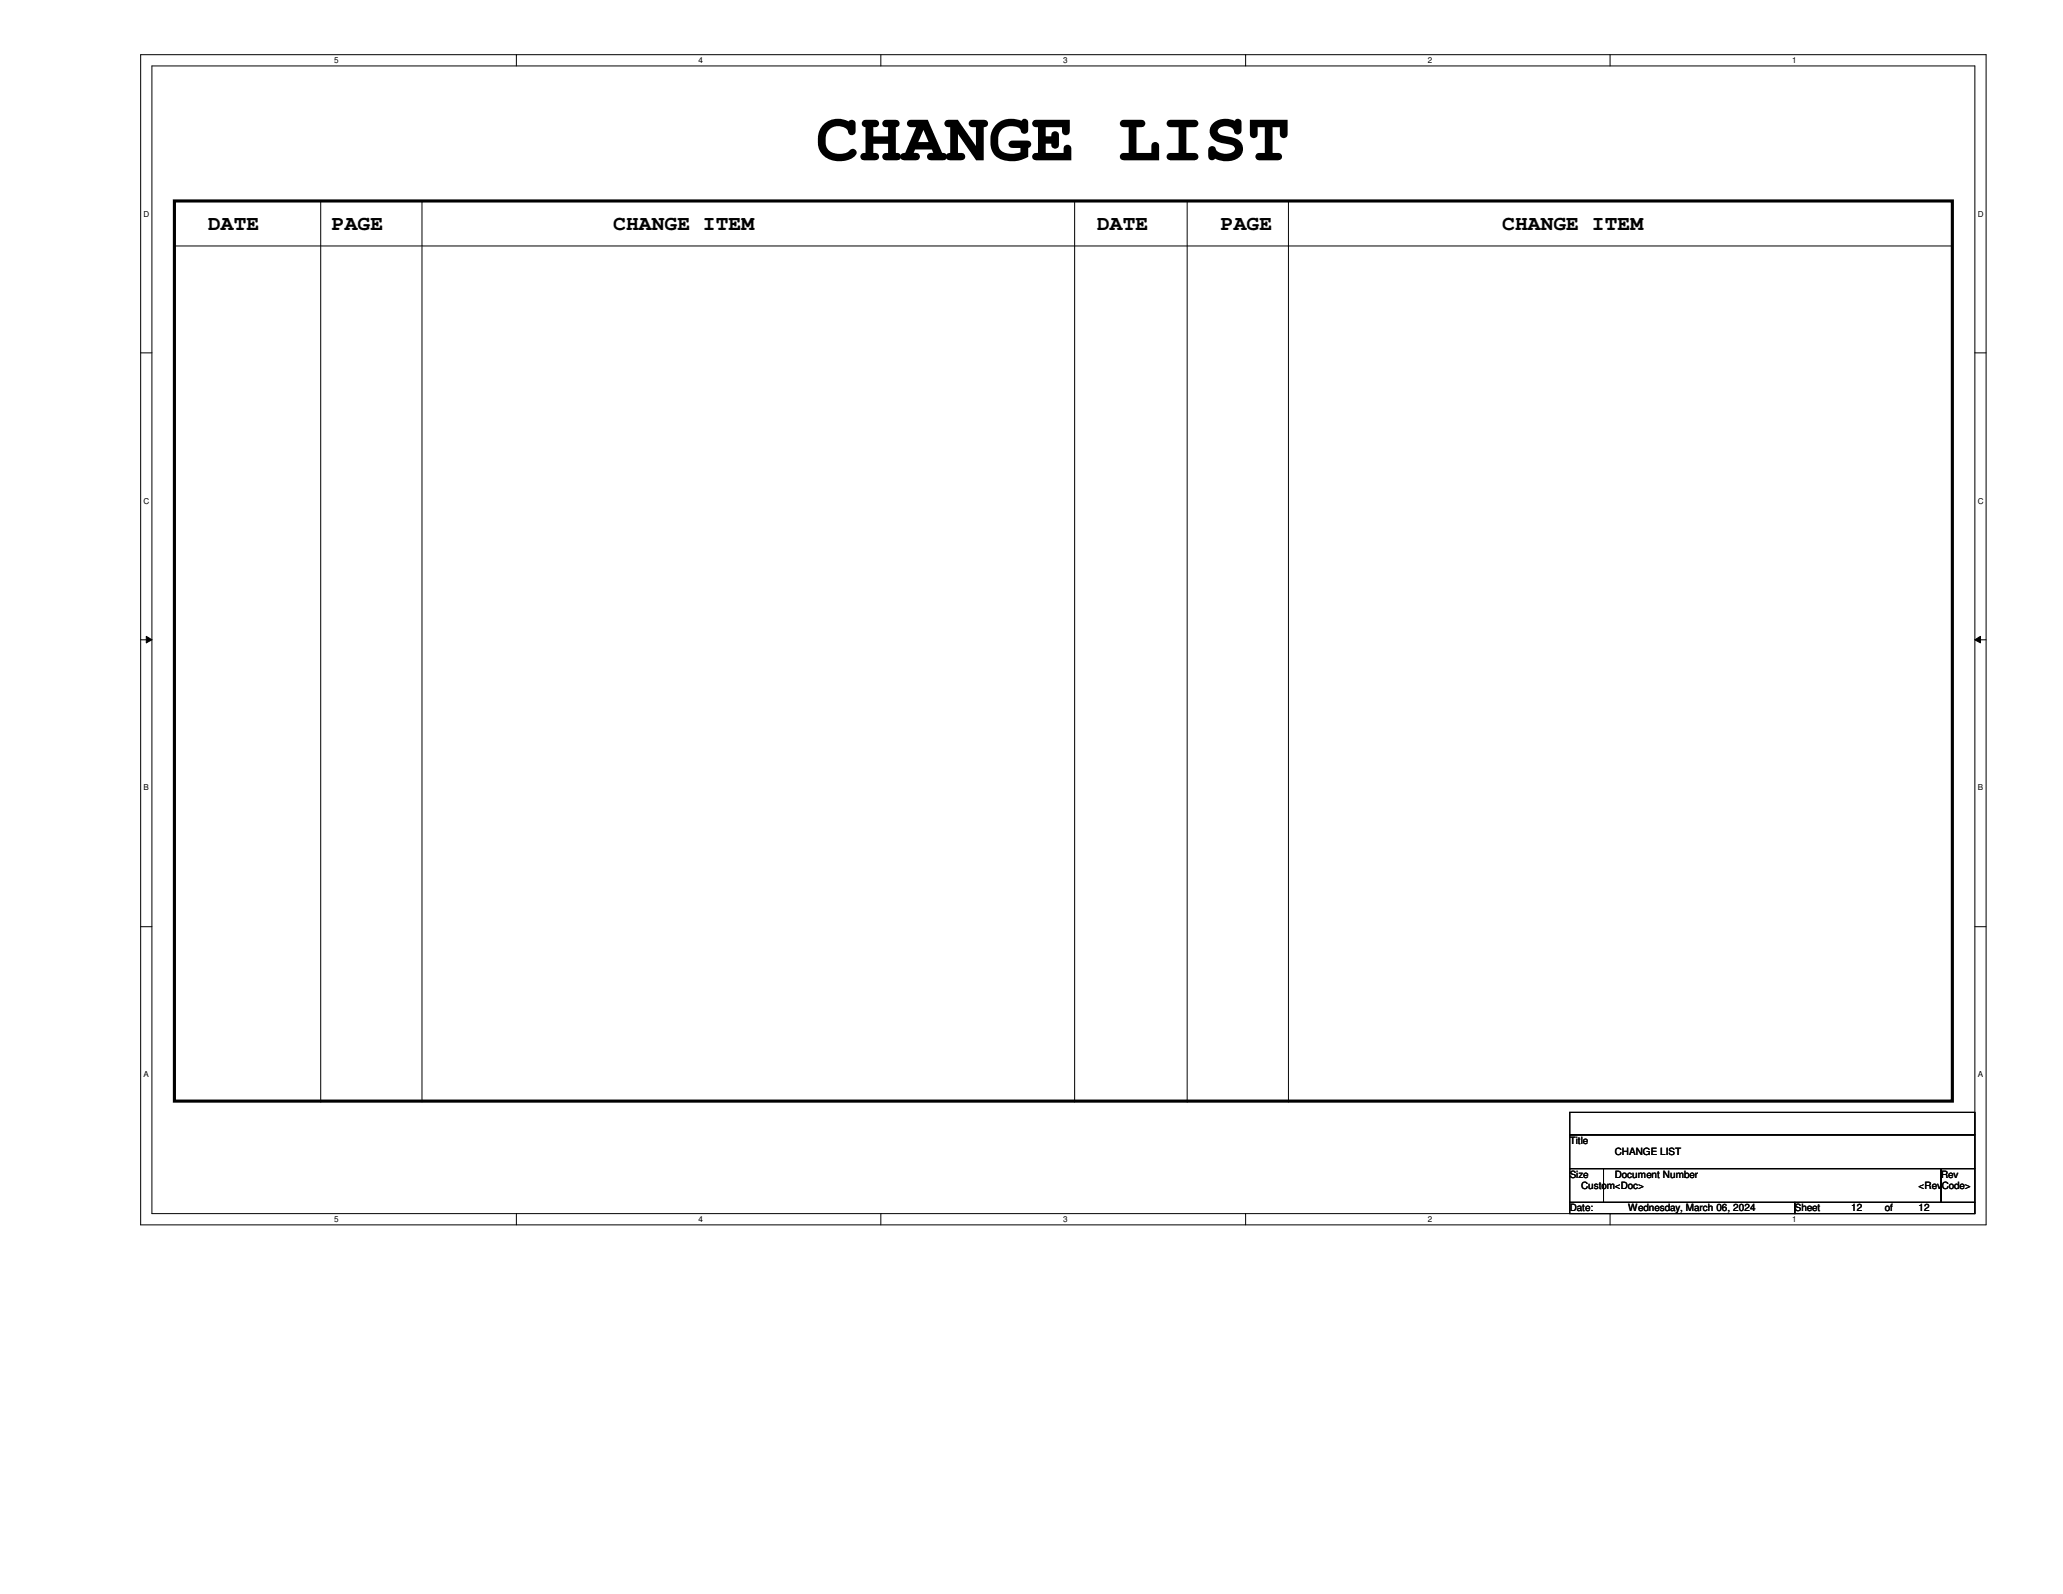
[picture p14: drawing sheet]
<svg xmlns="http://www.w3.org/2000/svg" width="279mm" height="216mm" viewBox="0 0 279 216" stroke-linecap="round" stroke-linejoin="round" font-family="sans-serif">
<defs><g id="words">
<text font-size="9.7" x="110.5" y="21.7">CHANGE LIST</text>
<g font-size="2.9">
<text x="28.2" y="31.2">DATE</text>
<text x="45" y="31.2">PAGE</text>
<text x="83.1" y="31.2">CHANGE ITEM</text>
<text x="148.6" y="31.2">DATE</text>
<text x="165.4" y="31.2">PAGE</text>
<text x="203.5" y="31.2">CHANGE ITEM</text>
</g>
<g font-size="1.4">
<text x="212.6" y="154.9">Title</text>
<text x="212.6" y="159.5">Size</text>
<text x="214.1" y="161">Custom&lt;Doc&gt;</text>
<text x="218.7" y="159.5">Document Number</text>
<text x="218.7" y="156.5">CHANGE LIST</text>
<text x="259.8" y="161">&lt;RevCode&gt;</text>
<text x="262.9" y="159.5">Rev</text>
<text x="212.6" y="164.1">Date:</text>
<text x="220.5" y="164.1">Wednesday, March 06, 2024</text>
<text x="243.1" y="164.1">Sheet</text>
<text x="250.7" y="164.1">12</text>
<text x="255.3" y="164.1">of</text>
<text x="259.8" y="164.1">12</text>
</g>
<g font-size="1.1">
<text x="45.3" y="8.6">5</text>
<text x="94.6" y="8.6">4</text>
<text x="144" y="8.6">3</text>
<text x="193.4" y="8.6">2</text>
<text x="242.7" y="8.6">1</text>
<text x="19.4" y="29.3">D</text>
<text x="267.8" y="29.3">D</text>
<text x="19.4" y="68.2">C</text>
<text x="267.8" y="68.2">C</text>
<text x="19.4" y="107.1">B</text>
<text x="267.8" y="107.1">B</text>
<text x="19.4" y="145.9">A</text>
<text x="267.8" y="145.9">A</text>
<text x="45.3" y="165.5">5</text>
<text x="94.6" y="165.5">4</text>
<text x="144" y="165.5">3</text>
<text x="193.4" y="165.5">2</text>
<text x="242.7" y="165.5">1</text>
</g>
</g></defs>
<path d="M19.1 7.4h249.9v158.5h-249.9zM20.6 8.9h246.9v155.5h-246.9z" fill="none" stroke="#000" stroke-width=".14"/>
<g fill="#fff">
<path d="M45.3 7.6h.5v1.2h-.5z"/>
<path d="M45.3 164.5h.5v1.2h-.5z"/>
</g>
<path d="M69.9 7.4v1.5M69.9 164.4v1.5" fill="none" stroke="#000" stroke-width=".14"/>
<g fill="#fff">
<path d="M94.6 7.6h.6v1.2h-.6z"/>
<path d="M94.6 164.5h.6v1.2h-.6z"/>
</g>
<path d="M119.3 7.4v1.5M119.3 164.4v1.5" fill="none" stroke="#000" stroke-width=".14"/>
<g fill="#fff">
<path d="M144 7.6h.6v1.2h-.6z"/>
<path d="M144 164.5h.6v1.2h-.6z"/>
</g>
<path d="M168.7 7.4v1.5M168.7 164.4v1.5" fill="none" stroke="#000" stroke-width=".14"/>
<g fill="#fff">
<path d="M193.4 7.6h.6v1.2h-.6z"/>
<path d="M193.4 164.5h.6v1.2h-.6z"/>
</g>
<path d="M218.1 7.4v1.5M218.1 164.4v1.5" fill="none" stroke="#000" stroke-width=".14"/>
<g fill="#fff">
<path d="M242.7 7.6h.6v1.2h-.6z"/>
<path d="M242.7 164.5h.6v1.2h-.6z"/>
<path d="M19.4 28.4h.8v1.1h-.8z"/>
<path d="M267.8 28.4h.8v1.1h-.8z"/>
<path d="M19.4 67.2h.8v1.2h-.8z"/>
<path d="M267.8 67.2h.8v1.2h-.8z"/>
</g>
<path d="M19.1 47.8h1.5M267.5 47.8h1.5" fill="none" stroke="#000" stroke-width=".14"/>
<g fill="#fff">
<path d="M19.4 106.1h.8v1.2h-.8z"/>
<path d="M267.8 106.1h.8v1.2h-.8z"/>
</g>
<path d="M19.1 86.7h1.5M19.8 86.2l.8 .5-.8 .4zM267.5 86.7l.7-.5v.9zM267.5 86.7h1.5" fill="none" stroke="#000" stroke-width=".14"/>
<path d="M19.8 86.2l.8 .5-.8 .4zM267.5 86.7l.7-.5v.9z" fill="#000"/>
<g fill="#fff">
<path d="M19.4 144.9h.8v1.2h-.8z"/>
<path d="M267.8 144.9h.8v1.2h-.8z"/>
</g>
<g fill="none" stroke="#000" stroke-width=".14">
<path d="M23.6 33.3h240.8M43.4 27.2v121.9M57.2 27.2v121.9M145.5 27.2v121.9M160.8 27.2v121.9M174.5 27.2v121.9M264.4 33.3h.1M19.1 125.5h1.5M267.5 125.5h1.5M43.4 149.1h.1M57.2 149.1h.1M145.5 149.1h.1"/>
<path d="M160.8 149.1h.1M174.5 149.1h.1M212.6 150.7h54.9v3h-54.9zM212.6 153.7h54.9v4.6h-54.9zM212.6 158.3h4.6v4.6h-4.6zM217.2 158.3h45.7v4.6h-45.7zM262.9 158.3h4.6v4.6h-4.6zM212.6 162.9h30.5v1.5h-30.5zM243.1 162.9h24.4v1.5h-24.4z"/>
</g>
<path d="M23.6 27.2h240.8v121.9h-240.8z" fill="none" stroke="#000" stroke-width=".42"/>
<use href="#words"/>
</svg>
